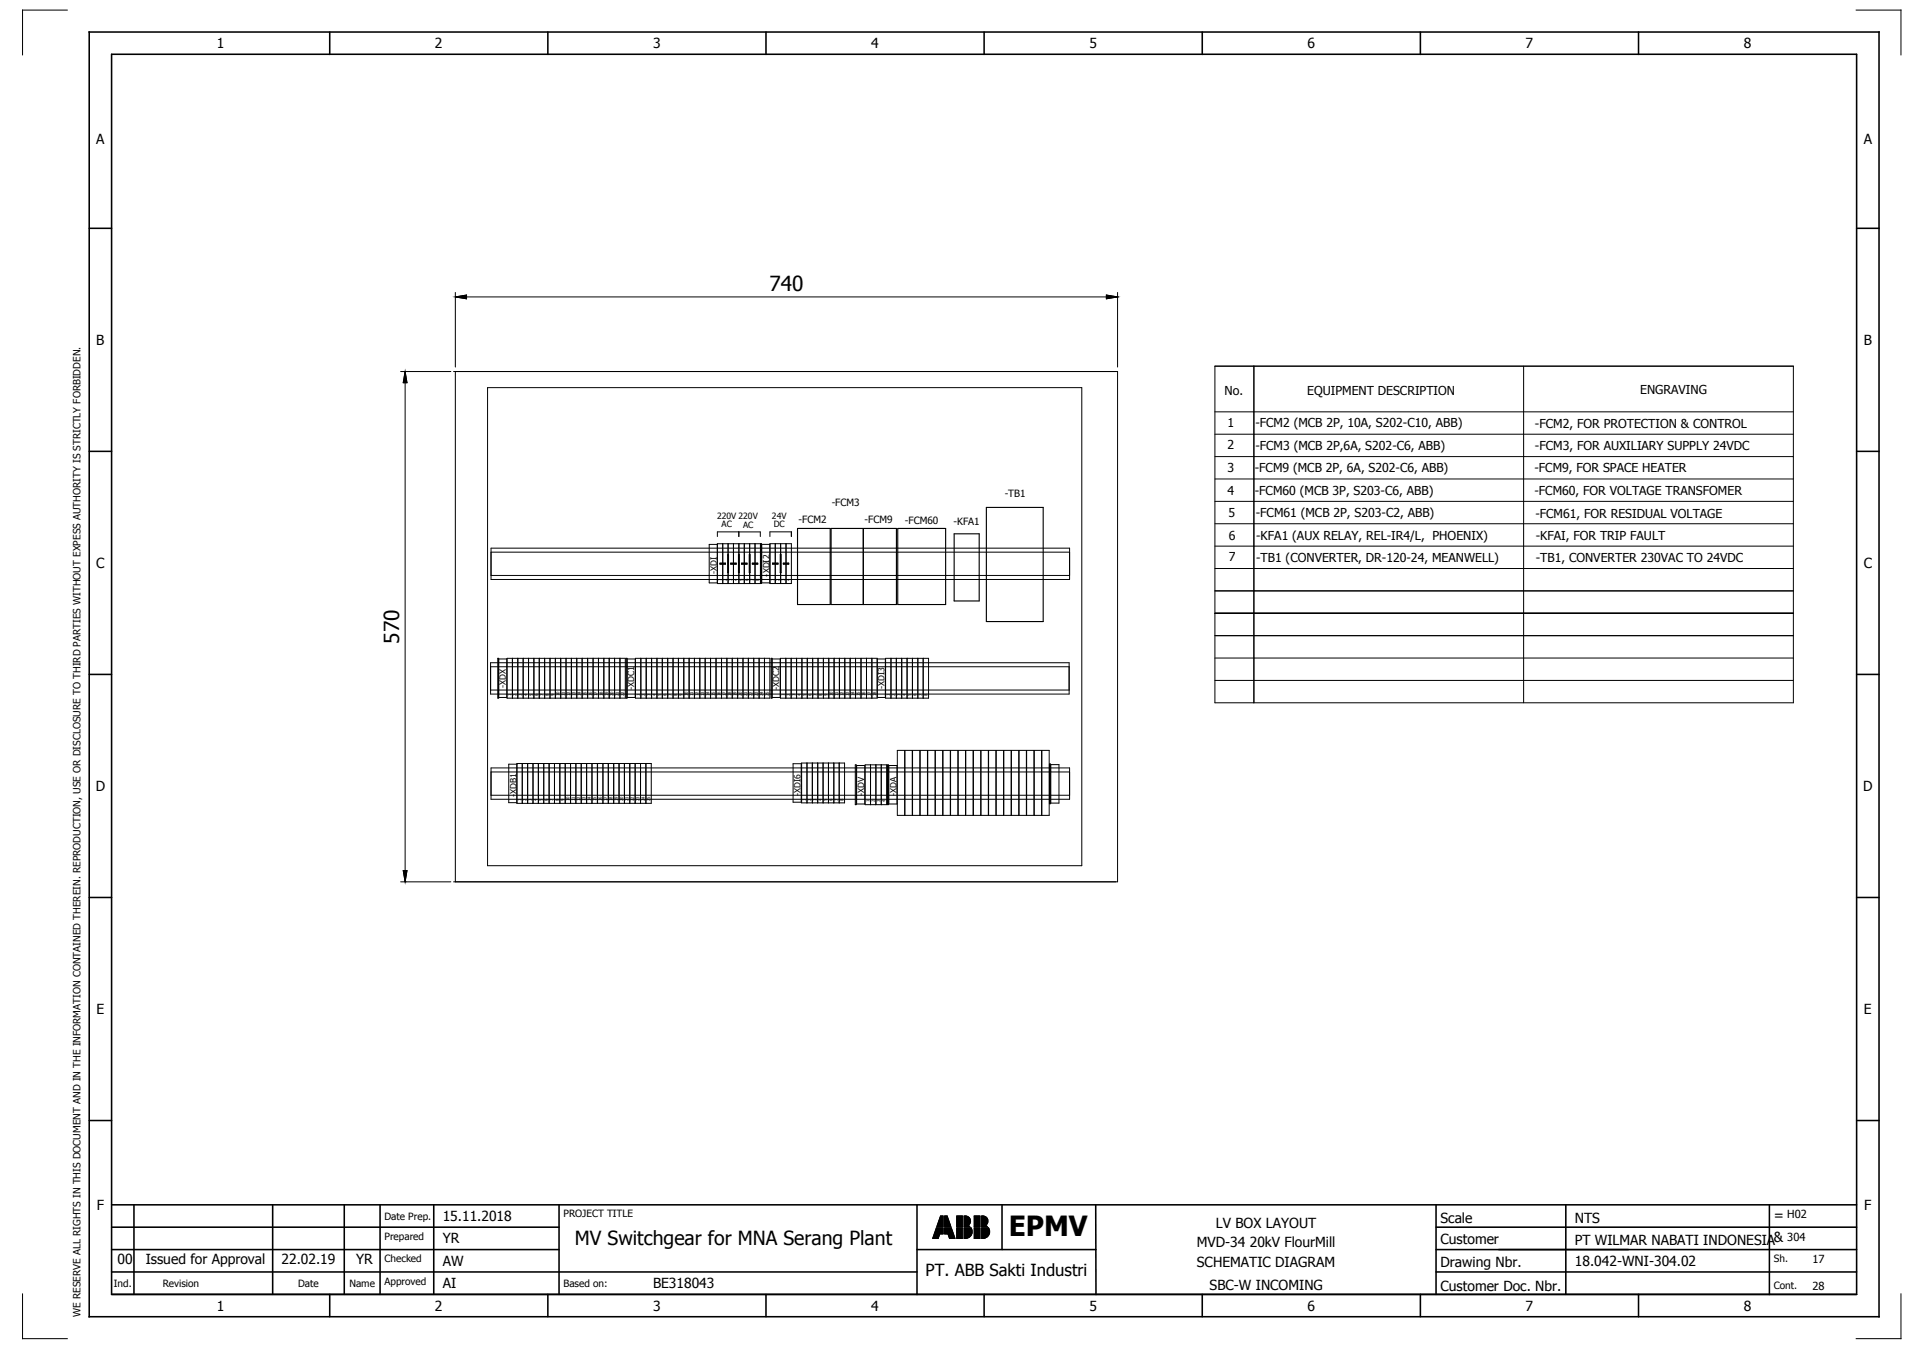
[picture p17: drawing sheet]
<svg xmlns="http://www.w3.org/2000/svg" width="427mm" height="301mm" viewBox="0 0 427 301" stroke-linecap="round" stroke-linejoin="round" font-family="sans-serif">
<defs><g id="words">
<text font-size="6.2" x="225.4" y="276.2">EPMV</text>
<g font-size="4.6">
<text x="172" y="65">740</text>
<text x="89.2" y="143.8" transform="rotate(-90 89.2 143.8)">570</text>
</g>
<text font-size="4.3" x="128.5" y="278.2">MV Switchgear for MNA Serang Plant</text>
<text font-size="3.7" x="206.9" y="285.1">PT. ABB Sakti Industri</text>
<g font-size="3.1">
<text x="48.5" y="10.8">1</text>
<text x="97.2" y="10.8">2</text>
<text x="146" y="10.8">3</text>
<text x="194.7" y="10.8">4</text>
<text x="243.5" y="10.8">5</text>
<text x="292.2" y="10.8">6</text>
<text x="341" y="10.8">7</text>
<text x="389.7" y="10.8">8</text>
<text x="21.5" y="32.2">A</text>
<text x="416.5" y="32.2">A</text>
<text x="21.5" y="77">B</text>
<text x="416.5" y="77">B</text>
<text x="21.5" y="126.9">C</text>
<text x="416.5" y="126.9">C</text>
<text x="21.4" y="176.7">D</text>
<text x="416.4" y="176.7">D</text>
<text x="21.6" y="226.5">E</text>
<text x="416.6" y="226.5">E</text>
<text x="21.6" y="270.4">F</text>
<text x="98.9" y="272.8">15.11.2018</text>
<text x="271.7" y="274.2">LV BOX LAYOUT</text>
<text x="321.9" y="273.2">Scale</text>
<text x="351.9" y="273.2">NTS</text>
<text x="396.4" y="272.5">=</text>
<text x="416.6" y="270.4">F</text>
<text x="98.9" y="277.8">YR</text>
<text x="267.5" y="278.6">MVD-34 20kV FlourMill</text>
<text x="321.9" y="277.9">Customer</text>
<text x="351.9" y="278.1">PT WILMAR NABATI INDONESIA&amp;</text>
<text x="26.2" y="282.3">00</text>
<text x="32.6" y="282.3">Issued for Approval</text>
<text x="62.9" y="282.3">22.02.19</text>
<text x="79.6" y="282.3">YR</text>
<text x="98.9" y="282.8">AW</text>
<text x="98.9" y="287.8">AI</text>
<text x="145.9" y="287.8">BE318043</text>
<text x="267.5" y="283.2">SCHEMATIC DIAGRAM</text>
<text x="321.9" y="283.2">Drawing Nbr.</text>
<text x="352" y="282.8">18.042-WNI-304.02</text>
<text x="48.5" y="292.8">1</text>
<text x="97.2" y="292.8">2</text>
<text x="146" y="292.8">3</text>
<text x="194.7" y="292.8">4</text>
<text x="243.5" y="292.8">5</text>
<text x="270.3" y="288.1">SBC-W INCOMING</text>
<text x="292.2" y="292.8">6</text>
<text x="321.9" y="288.4">Customer Doc. Nbr.</text>
<text x="341" y="292.8">7</text>
<text x="389.7" y="292.8">8</text>
</g>
<g font-size="2.8">
<text x="273.7" y="88.2">No.</text>
<text x="292.1" y="88.2">EQUIPMENT DESCRIPTION</text>
<text x="366.6" y="88">ENGRAVING</text>
<text x="274.3" y="95.4">1</text>
<text x="280.6" y="95.5">-FCM2 (MCB 2P, 10A, S202-C10, ABB)</text>
<text x="343.1" y="95.5">-FCM2, FOR PROTECTION &amp; CONTROL</text>
<text x="274.3" y="100.4">2</text>
<text x="280.6" y="100.5">-FCM3 (MCB 2P,6A, S202-C6, ABB)</text>
<text x="343.1" y="100.5">-FCM3, FOR AUXILIARY SUPPLY 24VDC</text>
<text x="274.3" y="105.4">3</text>
<text x="280.4" y="105.3">-FCM9 (MCB 2P, 6A, S202-C6, ABB)</text>
<text x="342.9" y="105.4">-FCM9, FOR SPACE HEATER</text>
<text x="274.3" y="110.6">4</text>
<text x="280.4" y="110.5">-FCM60 (MCB 3P, S203-C6, ABB)</text>
<text x="342.9" y="110.6">-FCM60, FOR VOLTAGE TRANSFOMER</text>
<text x="274.5" y="115.5">5</text>
<text x="280.6" y="115.6">-FCM61 (MCB 2P, S203-C2, ABB)</text>
<text x="343.1" y="115.6">-FCM61, FOR RESIDUAL VOLTAGE</text>
<text x="274.6" y="120.6">6</text>
<text x="274.6" y="125.4">7</text>
<text x="280.7" y="120.7">-KFA1 (AUX RELAY, REL-IR4/L, PHOENIX)</text>
<text x="280.7" y="125.5">-TB1 (CONVERTER, DR-120-24, MEANWELL)</text>
<text x="343.2" y="120.7">-KFAI, FOR TRIP FAULT</text>
<text x="343.2" y="125.5">-TB1, CONVERTER 230VAC TO 24VDC</text>
</g>
<g font-size="2.5">
<text x="399.4" y="272.2">H02</text>
<text x="399.4" y="277.2">304</text>
<text x="405.1" y="282.2">17</text>
<text x="405.1" y="288.1">28</text>
</g>
<g font-size="2.2">
<text x="185.9" y="113.1">-FCM3</text>
<text x="224.5" y="111">-TB1</text>
<text x="178.5" y="116.9">-FCM2</text>
<text x="193.2" y="116.9">-FCM9</text>
<text x="202.2" y="117.1">-FCM60</text>
<text x="213.1" y="117.3">-KFA1</text>
<text x="85.9" y="272.5">Date Prep.</text>
<text x="125.9" y="271.9">PROJECT TITLE</text>
<text x="85.9" y="277">Prepared</text>
<text x="85.9" y="282">Checked</text>
<text x="396.4" y="281.9">Sh.</text>
<text x="25.4" y="287.5">Ind.</text>
<text x="36.4" y="287.5">Revision</text>
<text x="66.6" y="287.5">Date</text>
<text x="78.1" y="287.5">Name</text>
<text x="85.9" y="287">Approved</text>
<text x="125.9" y="287.5">Based on:</text>
<text x="396.4" y="287.9">Cont.</text>
<text x="18" y="294.2" transform="rotate(-90 18 294.2)">WE RESERVE ALL RIGHTS IN THIS DOCUMENT AND IN THE INFORMATION CONTAINED THEREIN. REPRODUCTION, USE OR DISCLOSURE TO THIRD PARTIES WITHOUT EXPESS AUTHORITY IS STRICTLY FORBIDDEN.</text>
</g>
<g font-size="1.9">
<text x="160.3" y="115.9">220V 220V</text>
<text x="161.3" y="117.8">AC</text>
<text x="166.1" y="117.8">AC</text>
<text x="172.5" y="115.9">24V</text>
<text x="172.9" y="117.8">DC</text>
<text x="160.2" y="128.3" transform="rotate(-90 160.2 128.3)">-XDI</text>
<text x="171.9" y="128.8" transform="rotate(-90 171.9 128.8)">-XDI2</text>
<text x="113" y="153.7" transform="rotate(-90 113 153.7)">-XDX</text>
<text x="141.7" y="154.2" transform="rotate(-90 141.7 154.2)">-XDC1</text>
<text x="174.1" y="154.2" transform="rotate(-90 174.1 154.2)">-XDC2</text>
<text x="197.6" y="154" transform="rotate(-90 197.6 154)">-XDI3</text>
<text x="115.4" y="178.1" transform="rotate(-90 115.4 178.1)">-XDB1</text>
<text x="178.9" y="177.8" transform="rotate(-90 178.9 177.8)">-XDI6</text>
<text x="193.1" y="177.9" transform="rotate(-90 193.1 177.9)">-XDV</text>
<text x="200.3" y="177.9" transform="rotate(-90 200.3 177.9)">-XDA</text>
</g>
<g font-size="1">
<text x="161.3" y="129.9" transform="rotate(-90 161.3 129.9)">1</text>
<text x="162.5" y="129.9" transform="rotate(-90 162.5 129.9)">2</text>
<text x="163.7" y="129.9" transform="rotate(-90 163.7 129.9)">3</text>
<text x="164.9" y="129.9" transform="rotate(-90 164.9 129.9)">4</text>
<text x="166.1" y="129.9" transform="rotate(-90 166.1 129.9)">5</text>
<text x="167.3" y="129.9" transform="rotate(-90 167.3 129.9)">6</text>
<text x="168.5" y="129.9" transform="rotate(-90 168.5 129.9)">7</text>
<text x="169.7" y="129.9" transform="rotate(-90 169.7 129.9)">8</text>
<text x="173" y="129.9" transform="rotate(-90 173 129.9)">1</text>
<text x="174.2" y="129.9" transform="rotate(-90 174.2 129.9)">2</text>
<text x="175.4" y="129.9" transform="rotate(-90 175.4 129.9)">3</text>
<text x="176.6" y="129.9" transform="rotate(-90 176.6 129.9)">4</text>
<text x="114.3" y="155.5" transform="rotate(-90 114.3 155.5)">1</text>
<text x="115.5" y="155.5" transform="rotate(-90 115.5 155.5)">2</text>
<text x="116.7" y="155.5" transform="rotate(-90 116.7 155.5)">3</text>
<text x="117.9" y="155.5" transform="rotate(-90 117.9 155.5)">4</text>
<text x="119.1" y="155.5" transform="rotate(-90 119.1 155.5)">5</text>
<text x="120.3" y="155.5" transform="rotate(-90 120.3 155.5)">6</text>
<text x="121.5" y="155.5" transform="rotate(-90 121.5 155.5)">7</text>
<text x="122.7" y="155.5" transform="rotate(-90 122.7 155.5)">8</text>
<text x="123.9" y="155.5" transform="rotate(-90 123.9 155.5)">9</text>
<text x="125.1" y="155.5" transform="rotate(-90 125.1 155.5)">10</text>
<text x="126.2" y="155.5" transform="rotate(-90 126.2 155.5)">11</text>
<text x="127.4" y="155.5" transform="rotate(-90 127.4 155.5)">12</text>
<text x="128.6" y="155.5" transform="rotate(-90 128.6 155.5)">13</text>
<text x="129.8" y="155.5" transform="rotate(-90 129.8 155.5)">14</text>
<text x="131" y="155.5" transform="rotate(-90 131 155.5)">15</text>
<text x="132.3" y="155.5" transform="rotate(-90 132.3 155.5)">16</text>
<text x="133.5" y="155.5" transform="rotate(-90 133.5 155.5)">17</text>
<text x="134.7" y="155.5" transform="rotate(-90 134.7 155.5)">18</text>
<text x="135.9" y="155.5" transform="rotate(-90 135.9 155.5)">19</text>
<text x="137.1" y="155.5" transform="rotate(-90 137.1 155.5)">20</text>
<text x="138.3" y="155.5" transform="rotate(-90 138.3 155.5)">21</text>
<text x="139.5" y="155.5" transform="rotate(-90 139.5 155.5)">22</text>
<text x="143" y="155.5" transform="rotate(-90 143 155.5)">1</text>
<text x="144.2" y="155.5" transform="rotate(-90 144.2 155.5)">2</text>
<text x="145.4" y="155.5" transform="rotate(-90 145.4 155.5)">3</text>
<text x="146.6" y="155.5" transform="rotate(-90 146.6 155.5)">4</text>
<text x="147.8" y="155.5" transform="rotate(-90 147.8 155.5)">5</text>
<text x="149" y="155.5" transform="rotate(-90 149 155.5)">6</text>
<text x="150.2" y="155.5" transform="rotate(-90 150.2 155.5)">7</text>
<text x="151.4" y="155.5" transform="rotate(-90 151.4 155.5)">8</text>
<text x="152.6" y="155.5" transform="rotate(-90 152.6 155.5)">9</text>
<text x="153.8" y="155.5" transform="rotate(-90 153.8 155.5)">10</text>
<text x="154.9" y="155.5" transform="rotate(-90 154.9 155.5)">11</text>
<text x="156.1" y="155.5" transform="rotate(-90 156.1 155.5)">12</text>
<text x="157.3" y="155.5" transform="rotate(-90 157.3 155.5)">13</text>
<text x="158.5" y="155.5" transform="rotate(-90 158.5 155.5)">14</text>
<text x="159.7" y="155.5" transform="rotate(-90 159.7 155.5)">15</text>
<text x="161" y="155.5" transform="rotate(-90 161 155.5)">16</text>
<text x="162.2" y="155.5" transform="rotate(-90 162.2 155.5)">17</text>
<text x="163.4" y="155.5" transform="rotate(-90 163.4 155.5)">18</text>
<text x="164.6" y="155.5" transform="rotate(-90 164.6 155.5)">19</text>
<text x="165.8" y="155.5" transform="rotate(-90 165.8 155.5)">20</text>
<text x="167" y="155.5" transform="rotate(-90 167 155.5)">21</text>
<text x="168.2" y="155.5" transform="rotate(-90 168.2 155.5)">22</text>
<text x="169.4" y="155.5" transform="rotate(-90 169.4 155.5)">23</text>
<text x="170.6" y="155.5" transform="rotate(-90 170.6 155.5)">24</text>
<text x="171.8" y="155.5" transform="rotate(-90 171.8 155.5)">25</text>
<text x="175.4" y="155.5" transform="rotate(-90 175.4 155.5)">1</text>
<text x="176.6" y="155.5" transform="rotate(-90 176.6 155.5)">2</text>
<text x="177.8" y="155.5" transform="rotate(-90 177.8 155.5)">3</text>
<text x="179" y="155.5" transform="rotate(-90 179 155.5)">4</text>
<text x="180.2" y="155.5" transform="rotate(-90 180.2 155.5)">5</text>
<text x="181.4" y="155.5" transform="rotate(-90 181.4 155.5)">6</text>
<text x="182.6" y="155.5" transform="rotate(-90 182.6 155.5)">7</text>
<text x="183.8" y="155.5" transform="rotate(-90 183.8 155.5)">8</text>
<text x="185" y="155.5" transform="rotate(-90 185 155.5)">9</text>
<text x="186.2" y="155.5" transform="rotate(-90 186.2 155.5)">10</text>
<text x="187.3" y="155.5" transform="rotate(-90 187.3 155.5)">11</text>
<text x="188.5" y="155.5" transform="rotate(-90 188.5 155.5)">12</text>
<text x="189.7" y="155.5" transform="rotate(-90 189.7 155.5)">13</text>
<text x="190.9" y="155.5" transform="rotate(-90 190.9 155.5)">14</text>
<text x="192.1" y="155.5" transform="rotate(-90 192.1 155.5)">15</text>
<text x="193.4" y="155.5" transform="rotate(-90 193.4 155.5)">16</text>
<text x="194.6" y="155.5" transform="rotate(-90 194.6 155.5)">17</text>
<text x="195.8" y="155.5" transform="rotate(-90 195.8 155.5)">18</text>
<text x="198.9" y="155.5" transform="rotate(-90 198.9 155.5)">1</text>
<text x="200.1" y="155.5" transform="rotate(-90 200.1 155.5)">2</text>
<text x="201.3" y="155.5" transform="rotate(-90 201.3 155.5)">3</text>
<text x="202.5" y="155.5" transform="rotate(-90 202.5 155.5)">4</text>
<text x="203.7" y="155.5" transform="rotate(-90 203.7 155.5)">5</text>
<text x="204.9" y="155.5" transform="rotate(-90 204.9 155.5)">6</text>
<text x="206.1" y="155.5" transform="rotate(-90 206.1 155.5)">7</text>
<text x="207.3" y="155.5" transform="rotate(-90 207.3 155.5)">8</text>
<text x="116.5" y="179" transform="rotate(-90 116.5 179)">1</text>
<text x="117.7" y="179" transform="rotate(-90 117.7 179)">2</text>
<text x="118.9" y="179" transform="rotate(-90 118.9 179)">3</text>
<text x="120.1" y="179" transform="rotate(-90 120.1 179)">4</text>
<text x="121.3" y="179" transform="rotate(-90 121.3 179)">5</text>
<text x="122.5" y="179" transform="rotate(-90 122.5 179)">6</text>
<text x="123.7" y="179" transform="rotate(-90 123.7 179)">7</text>
<text x="124.9" y="179" transform="rotate(-90 124.9 179)">8</text>
<text x="126.1" y="179" transform="rotate(-90 126.1 179)">9</text>
<text x="127.3" y="179" transform="rotate(-90 127.3 179)">10</text>
<text x="128.4" y="179" transform="rotate(-90 128.4 179)">11</text>
<text x="129.6" y="179" transform="rotate(-90 129.6 179)">12</text>
<text x="130.8" y="179" transform="rotate(-90 130.8 179)">13</text>
<text x="132" y="179" transform="rotate(-90 132 179)">14</text>
<text x="133.2" y="179" transform="rotate(-90 133.2 179)">15</text>
<text x="134.5" y="179" transform="rotate(-90 134.5 179)">16</text>
<text x="135.7" y="179" transform="rotate(-90 135.7 179)">17</text>
<text x="136.9" y="179" transform="rotate(-90 136.9 179)">18</text>
<text x="138.1" y="179" transform="rotate(-90 138.1 179)">19</text>
<text x="139.3" y="179" transform="rotate(-90 139.3 179)">20</text>
<text x="140.5" y="179" transform="rotate(-90 140.5 179)">21</text>
<text x="141.7" y="179" transform="rotate(-90 141.7 179)">22</text>
<text x="142.9" y="179" transform="rotate(-90 142.9 179)">23</text>
<text x="144.1" y="179" transform="rotate(-90 144.1 179)">24</text>
<text x="145.3" y="179" transform="rotate(-90 145.3 179)">25</text>
<text x="180.1" y="178.9" transform="rotate(-90 180.1 178.9)">1</text>
<text x="181.3" y="178.9" transform="rotate(-90 181.3 178.9)">2</text>
<text x="182.5" y="178.9" transform="rotate(-90 182.5 178.9)">3</text>
<text x="183.7" y="178.9" transform="rotate(-90 183.7 178.9)">4</text>
<text x="184.9" y="178.9" transform="rotate(-90 184.9 178.9)">5</text>
<text x="186.1" y="178.9" transform="rotate(-90 186.1 178.9)">6</text>
<text x="187.3" y="178.9" transform="rotate(-90 187.3 178.9)">7</text>
<text x="188.5" y="178.9" transform="rotate(-90 188.5 178.9)">8</text>
<text x="194.3" y="179.3" transform="rotate(-90 194.3 179.3)">1</text>
<text x="195.5" y="179.3" transform="rotate(-90 195.5 179.3)">2</text>
<text x="196.7" y="179.3" transform="rotate(-90 196.7 179.3)">3</text>
<text x="197.9" y="179.3" transform="rotate(-90 197.9 179.3)">4</text>
</g>
</g></defs>
<g fill="none" stroke="#000" stroke-width=".35">
<path d="M19.9 7.2h400v287h-400zM24.9 12.1h390v277.1h-390zM73.7 7.2v5M122.4 7.2v5M171.2 7.2v5M219.9 7.2v5M268.7 7.2v5M317.4 7.2v5M366.2 7.2v5M19.9 51h5M414.9 51h5M19.9 100.8h5"/>
<path d="M414.9 100.8h5M19.9 150.7h5M414.9 150.7h5M19.9 200.5h5M414.9 200.5h5M19.9 250.3h5M414.9 250.3h5M24.9 279.2h100M24.9 269.2h390M24.9 274.2h100M29.9 269.2v20M60.9 269.2v20"/>
<path d="M76.9 269.2v20M84.9 269.2v20M96.9 269.2v20M124.9 269.2v20M204.9 279.2h40M204.9 269.2v20M223.9 269.2v10M244.9 269.2v20M320.9 279.2h94M320.9 269.2v20M320.9 274.2h94M349.9 269.2v20"/>
<path d="M395.4 269.2v20M24.9 289.2h390M24.9 284.2h180M73.7 289.2v5M122.4 289.2v5M171.2 289.2v5M219.9 289.2v5M268.7 289.2v5M317.4 289.2v5M320.9 284.2h94M366.2 289.2v5"/>
</g>
<g fill="none" stroke="#000" stroke-width=".22">
<path d="M15 2.3h-10v10M414.8 2.3h10v10M101.8 66.3h.1M101.8 65.3v16.7M101.8 66.3l2.5-.4v.9zM104.3 66.3h143M247.3 65.9l2.5 .4-2.5 .5zM249.8 66.3h.1M249.8 65.3v16.7M89.5 83h11.3M90.5 83h.1M90.5 85.5v109"/>
<path d="M90.5 83l.5 2.5h-.9zM101.4 83h148.4v114h-148.4M101.8 83v114M109 86.6h132.8v106.8h-132.8zM271.5 92h129.3M271.5 81.8h129.3v75.2h-129.3zM271.5 97h129.3M280.2 81.8v75.2M340.5 81.8v75.2M160.3 119.9v-1.1h9.6v1.1M165.1 118.8v1.1M172.1 119.9v-1.1h4.8v1.1"/>
<path d="M176.9 118.8v1.1M271.5 102h129.3M271.5 107h129.3M271.5 117h129.3M271.5 112h129.3M109.7 122.5h129.3v7h-129.3zM109.7 128.6h129.3M109.7 123.4h129.3M160.3 121.5l9.9-.1v8.9l-9.9 .1zM160.3 121.6h-1.8v8.6h1.8M160.9 125.8h1.2v.2h-1.2zM161.5 121.5v8.9"/>
<path d="M162.6 123.9h.2v4h-.2zM162.7 121.5v8.9M163.3 125.8h1.2v.2h-1.2zM163.9 121.5v8.9M165 123.9h.2v4h-.2zM165.1 121.5v8.9M165.7 125.8h1.2v.2h-1.2zM166.3 121.5v8.9M167.4 123.9h.2v4h-.2zM167.5 121.5v8.9M168.1 125.8h1.2v.2h-1.2zM168.7 121.5v8.9"/>
<path d="M170 121.4l-.1 9M172.1 121.6h-1.9v8.6h1.9M172.1 121.5h4.8v8.9h-4.8zM172.7 125.8h1.2v.2h-1.2zM173.3 121.5v8.9M174.4 123.9h.2v4h-.2zM174.5 121.5v8.9M175.1 125.8h1.2v.2h-1.2zM175.7 121.5v8.9M271.5 132h129.3M271.5 127h129.3M271.5 122h129.3"/>
<path d="M271.5 137h129.3M109.6 148.1h129.3v7h-129.3zM109.6 154.2h129.3M109.6 149h129.3M111.2 147.1h.2v8.9h-.2zM111.4 147.2h1.9v8.6h-1.9M114.5 147.1v8.9M115.7 147.1v8.9M116.9 147.1v8.9M118.1 147.1v8.9M119.3 147.1v8.9M120.5 147.1v8.9"/>
<path d="M121.7 147.1v8.9M122.9 147.1v8.9M124.1 147.1v8.9M125.3 147.1v8.9M126.5 147.1v8.9M127.7 147.1v8.9M128.9 147.1v8.9M130.1 147.1v8.9M131.3 147.1v8.9h8.4v-8.9h-26.4v8.9h18v-8.9M132.5 147.1v8.9M133.7 147.1v8.9M134.9 147.1v8.9"/>
<path d="M136.1 147.1v8.9M137.3 147.1v8.9M138.5 147.1v8.9M139.9 147.1h.2v8.9h-.2zM140.1 147.2h1.9v8.6h-1.9M143.2 147.1v8.9M144.4 147.1v8.9M145.6 147.1v8.9M146.8 147.1v8.9M148 147.1v8.9M149.2 147.1v8.9M150.4 147.1v8.9"/>
<path d="M151.6 147.1v8.9M152.8 147.1v8.9M154 147.1v8.9M155.2 147.1v8.9M156.4 147.1v8.9M157.6 147.1v8.9M158.8 147.1v8.9M160 147.1v8.9h12v-8.9h-30v8.9h18v-8.9M161.2 147.1v8.9M162.4 147.1v8.9M163.6 147.1v8.9M164.8 147.1v8.9"/>
<path d="M166 147.1v8.9M167.2 147.1v8.9M168.4 147.1v8.9M169.6 147.1v8.9M170.8 147.1v8.9M172.3 147.1h.2v8.9h-.2zM172.5 147.2h1.9v8.6h-1.9M175.6 147.1v8.9M176.8 147.1v8.9M178 147.1v8.9M179.2 147.1v8.9M180.4 147.1v8.9"/>
<path d="M181.6 147.1v8.9M182.8 147.1v8.9M184 147.1v8.9M185.2 147.1v8.9M186.4 147.1v8.9M187.6 147.1v8.9M188.8 147.1v8.9M190 147.1v8.9M191.2 147.1v8.9M192.4 147.1v8.9h-18v-8.9h21.6v8.9h-3.6M193.6 147.1v8.9M194.8 147.1v8.9"/>
<path d="M196 147.2h1.9v8.6h-1.9M197.9 147.1h9.6v8.9h-9.6zM199.1 147.1v8.9M200.3 147.1v8.9M201.5 147.1v8.9M202.7 147.1v8.9M203.9 147.1v8.9M205.1 147.1v8.9M206.3 147.1v8.9M271.5 142h129.3M271.5 152h129.3M271.5 147h129.3"/>
<path d="M109.7 171.6h129.3v7h-129.3zM109.7 177.7h129.3M109.7 172.5h129.3M115.5 170.6h30v8.9h-30zM115.5 170.7h-1.8v8.6h1.8M116.7 170.6v8.9M117.9 170.6v8.9M119.1 170.6v8.9M120.3 170.6v8.9M121.5 170.6v8.9M122.7 170.6v8.9M123.9 170.6v8.9"/>
<path d="M125.1 170.6v8.9M126.3 170.6v8.9M127.5 170.6v8.9M128.7 170.6v8.9M129.9 170.6v8.9M131.1 170.6v8.9M132.3 170.6v8.9M133.5 170.6v8.9M134.7 170.6v8.9M135.9 170.6v8.9M137.1 170.6v8.9M138.3 170.6v8.9"/>
<path d="M139.5 170.6v8.9M140.7 170.6v8.9M141.9 170.6v8.9M143.1 170.6v8.9M144.3 170.6v8.9M177.2 170.6h1.9v8.6h-1.9zM179.1 170.5h9.6v8.9h-9.6zM180.3 170.5v8.9M181.5 170.5v8.9M182.7 170.5v8.9M183.9 170.5v8.9M185.1 170.5v8.9"/>
<path d="M186.3 170.5v8.9M187.5 170.5v8.9M191.1 170.9h.2v8.9h-.2zM191.4 171h1.9v8.6h-1.9zM193.3 170.9h4.8v8.9h-4.8zM194.5 170.9v8.9M195.7 170.9v8.9M196.9 170.9v8.9M198.3 170.9h.2v8.9h-.2zM198.6 171h1.9v8.6h-1.9zM200.5 167.6h1.7v14.6h-1.7zM202.2 167.6h1.7v14.6h-1.7z"/>
<path d="M203.9 167.6h1.7v14.6h-1.7zM205.6 167.6h1.7v14.6h-1.7zM207.3 167.6h1.7v14.6h-1.7zM209 167.6h1.7v14.6h-1.7zM210.7 167.6h1.7v14.6h-1.7zM212.4 167.6h1.7v14.6h-1.7zM214.1 167.6h1.7v14.6h-1.7zM215.8 167.6h1.7v14.6h-1.7zM217.5 167.6h1.7v14.6h-1.7zM219.2 167.6h1.7v14.6h-1.7zM220.9 167.6h1.7v14.6h-1.7zM222.6 167.6h1.7v14.6h-1.7z"/>
<path d="M224.3 167.6h1.7v14.6h-1.7zM226 167.6h1.7v14.6h-1.7zM227.7 167.6h1.7v14.6h-1.7zM229.4 167.6h1.7v14.6h-1.7zM231.1 167.6h1.7v14.6h-1.7zM232.8 167.6h1.7v14.6h-1.7zM234.5 170.7h.2v8.9h-.2zM234.8 170.8h1.9v8.6h-1.9zM89.5 197h11.3M90.1 194.5h.9l-.5 2.5zM90.5 197h.1M208.5 276.5v.2"/>
<path d="M208.6 276.3v.4M208.6 276.1v.6M208.7 275.9v.8M208.8 275.6v1.1M208.9 275.4v1.3M209 275.2v1.5M209 275v1.7M209.1 274.7v2M209.2 274.5v2.2M209.3 274.3l-.9 2.4h1.3l.3-1M209.3 274.3h1.5v1.4h-.8M209.3 274.3v2.4"/>
<path d="M209.4 273.8v.2M209.4 274.3v2.4M209.5 273.6v.4M209.5 274.3v2.4M209.6 273.4v.6M209.6 274.3v2.4M209.7 273.2v.8M209.7 274.3v2.4M209.7 273v1M209.7 274.3v2.2M209.8 272.7v1.3M209.8 274.3v2"/>
<path d="M209.9 272.5v1.5M209.9 274.3v1.8M210 272.3v1.7M210 274.3v1.6M210 272.1v1.9M210 274.3v1.4M210.1 271.8v2.2M210.1 274.3v1.4M210.2 271.7h.6v2.3h-1.4zM210.2 271.7v2.3M210.2 274.3v1.4M210.3 271.7v2.3"/>
<path d="M210.3 274.3v1.4M210.4 271.7v2.3M210.4 274.3v1.4M210.5 271.7v2.3M210.5 274.3v1.4M210.6 271.7v2.3M210.6 274.3v1.4M210.7 271.7v2.3M210.7 274.3v1.4M210.8 271.7v2.3M210.8 274.3v1.4M211.1 271.7h.6l.8 2.3h-1.4z"/>
<path d="M211.1 271.7v2.3M211.1 274.3v1.4M211.2 271.7v2.3M211.2 274.3v1.4M211.3 271.7v2.3M211.3 274.3v1.4M211.4 271.7v2.3M211.4 274.3v1.4M211.5 271.7v2.3M211.5 274.3v1.4M211.6 271.7v2.3M211.6 274.3v1.4"/>
<path d="M211.7 271.7v2.3M211.7 274.3v1.4M211.8 271.9v2.1M211.8 274.3v1.4M211.8 275.7h-.7v-1.4h1.5l.8 2.4M211.8 275.7l.4 1h1.2M211.8 272.1v1.9M211.9 272.3v1.7M211.9 274.3v1.6M212 272.5v1.5M212 274.3v1.8M212.1 272.8v1.2"/>
<path d="M212.1 274.3v2M212.2 273v1M212.2 274.3v2.3M212.2 273.2v.8M212.2 274.3v2.4M212.3 273.4v.6M212.3 274.3v2.4M212.4 273.7v.3M212.4 274.3v2.4M212.5 273.9v.1M212.5 274.3v2.4M212.6 274.3v2.4"/>
<path d="M212.7 274.6v2.1M212.8 274.8v1.9M212.9 275v1.7M212.9 275.2v1.5M213 275.5v1.2M213.1 275.7v1M213.2 275.9v.8M213.3 276.1v.6M213.3 276.3v.4M213.4 276.6v.1M213.8 271.7h1.3v2.3h-1.3zM213.8 274.3h1.3v2.4h-1.3z"/>
<path d="M213.9 271.7v2.3M213.9 274.3v2.4M214 271.7v2.3M214 274.3v2.4M214.1 271.7v2.3M214.1 274.3v2.4M214.2 271.7v2.3M214.2 274.3v2.4M214.3 271.7v2.3M214.3 274.3v2.4M214.4 271.7v2.3M214.4 274.3v2.4"/>
<path d="M214.5 271.7v2.3M214.5 274.3v2.4M214.6 271.7v2.3M214.6 274.3v2.4M214.7 271.7v2.3M214.7 274.3v2.4M214.8 271.7v2.3M214.8 274.3v2.4M214.9 271.7v2.3M214.9 274.3v2.4M215 271.7v2.3M215 274.3v2.4"/>
<path d="M215.4 271.7a1.16 1.16 0 0 1 1.4 .6 1.16 1.16 0 0 1-.5 1.5l.5 .2h-1.4zM215.5 271.7v2.3M215.5 274.3v2.4M215.6 271.7v2.3M215.6 274.3v2.4M215.7 271.7v2.3M215.7 274.3v2.4M215.8 271.7v2.3M215.8 274.3v2.4M215.9 271.7v2.3M215.9 274.3v2.4M216 271.7v2.3"/>
<path d="M216 274.3v2.3M216.1 271.7v2.3M216.1 274.3v2.3M216.2 271.7v2.3M216.2 274.3v2.3M216.3 271.8v2.2M216.3 274.3v2.3M216.4 271.8v2.2M216.4 274.3v2.2M216.5 271.9v1.8M216.5 273.8v.2M216.5 274.3v2.2"/>
<path d="M216.5 271.9v1.7M216.5 273.9v.1M216.6 272v1.5M216.6 273.9v.1M216.6 274.3v2.1M216.7 272.1v1.4M216.7 274h.1M216.7 274.3v2.1M216.8 272.2v1.1M216.8 274.3v2M216.8 272.4v.8M216.8 274.3v1.9"/>
<path d="M216.9 274.3v1.8M217 274.3v1.7M217 274.3a1.5 1.5 0 0 1-1.2 2.4M217 274.3h-1.6v2.4h.4M217.1 274.4v1.5M217.2 274.5v1.3M217.2 274.8v.8M217.7 271.7h1.3v2.3h-1.3zM217.7 274.3h1.3v2.4h-1.3zM217.8 271.7v2.3M217.8 274.3v2.4M217.9 271.7v2.3"/>
<path d="M217.9 274.3v2.4M218 271.7v2.3M218 274.3v2.4M218.1 271.7v2.3M218.1 274.3v2.4M218.2 271.7v2.3M218.2 274.3v2.4M218.3 271.7v2.3M218.3 274.3v2.4M218.4 271.7v2.3M218.4 274.3v2.4M218.5 271.7v2.3"/>
<path d="M218.5 274.3v2.4M218.6 271.7v2.3M218.6 274.3v2.4M218.7 271.7v2.3M218.7 274.3v2.4M218.8 271.7v2.3M218.8 274.3v2.4M218.9 271.7v2.3M218.9 274.3v2.4M219 271.7v2.3M219 274.3v2.4M219.3 274.3h1.6a1.53 1.53 0 0 1 0 1.7 1.53 1.53 0 0 1-1.6 .7z"/>
<path d="M219.3 271.7a1.16 1.16 0 0 1 1.4 .6 1.16 1.16 0 0 1-.5 1.5l.5 .2h-1.4zM219.4 271.7v2.3M219.4 274.3v2.4M219.5 271.7v2.3M219.5 274.3v2.4M219.6 271.7v2.3M219.6 274.3v2.4M219.7 271.7v2.3M219.7 274.3v2.4M219.8 271.7v2.3M219.8 274.3v2.4M219.9 271.7v2.3"/>
<path d="M219.9 274.3v2.3M220 271.7v2.3M220 274.3v2.3M220.1 271.7v2.3M220.1 274.3v2.3M220.2 271.8v2.2M220.2 274.3v2.3M220.3 271.8v2.2M220.3 274.3v2.2M220.4 271.9v1.8M220.4 273.8v.2M220.4 274.3v2.2"/>
<path d="M220.4 271.9v1.7M220.4 273.9v.1M220.5 272v1.5M220.5 273.9v.1M220.5 274.3v2.1M220.6 272.1v1.3M220.6 274h.1M220.6 274.3v2.1M220.7 272.2v1.1M220.7 274.3v2M220.8 272.4v.8M220.8 274.3v1.9"/>
<path d="M220.8 274.3v1.8M220.9 274.3v1.7M221 274.4v1.5M221.1 274.6v1.2M221.1 274.8v.7M5 289.1v10h10M424.8 289.1v10h-10"/>
</g>
<path d="M101.8 66.3l2.5-.4v.9zM247.3 65.9l2.5 .4-2.5 .5zM90.5 83l.5 2.5h-.9zM160.9 125.8h1.2v.2h-1.2zM163.3 125.8h1.2v.2h-1.2zM165.7 125.8h1.2v.2h-1.2zM168.1 125.8h1.2v.2h-1.2zM172.7 125.8h1.2v.2h-1.2zM175.1 125.8h1.2v.2h-1.2zM90.1 194.5h.9l-.5 2.5z" fill="#000" stroke="#000" stroke-width=".22"/>
<path d="M178.2 118.1h7.3v17h-7.3zM185.7 118.1h14.6v17h-14.6zM192.9 118.1v17M200.6 118.1h10.7v17h-10.7zM213.2 119.3h5.6v15h-5.6zM220.4 113.4h12.7v25.5h-12.7z" fill="none" stroke="#000" stroke-width=".25"/>
<use href="#words"/>
</svg>
